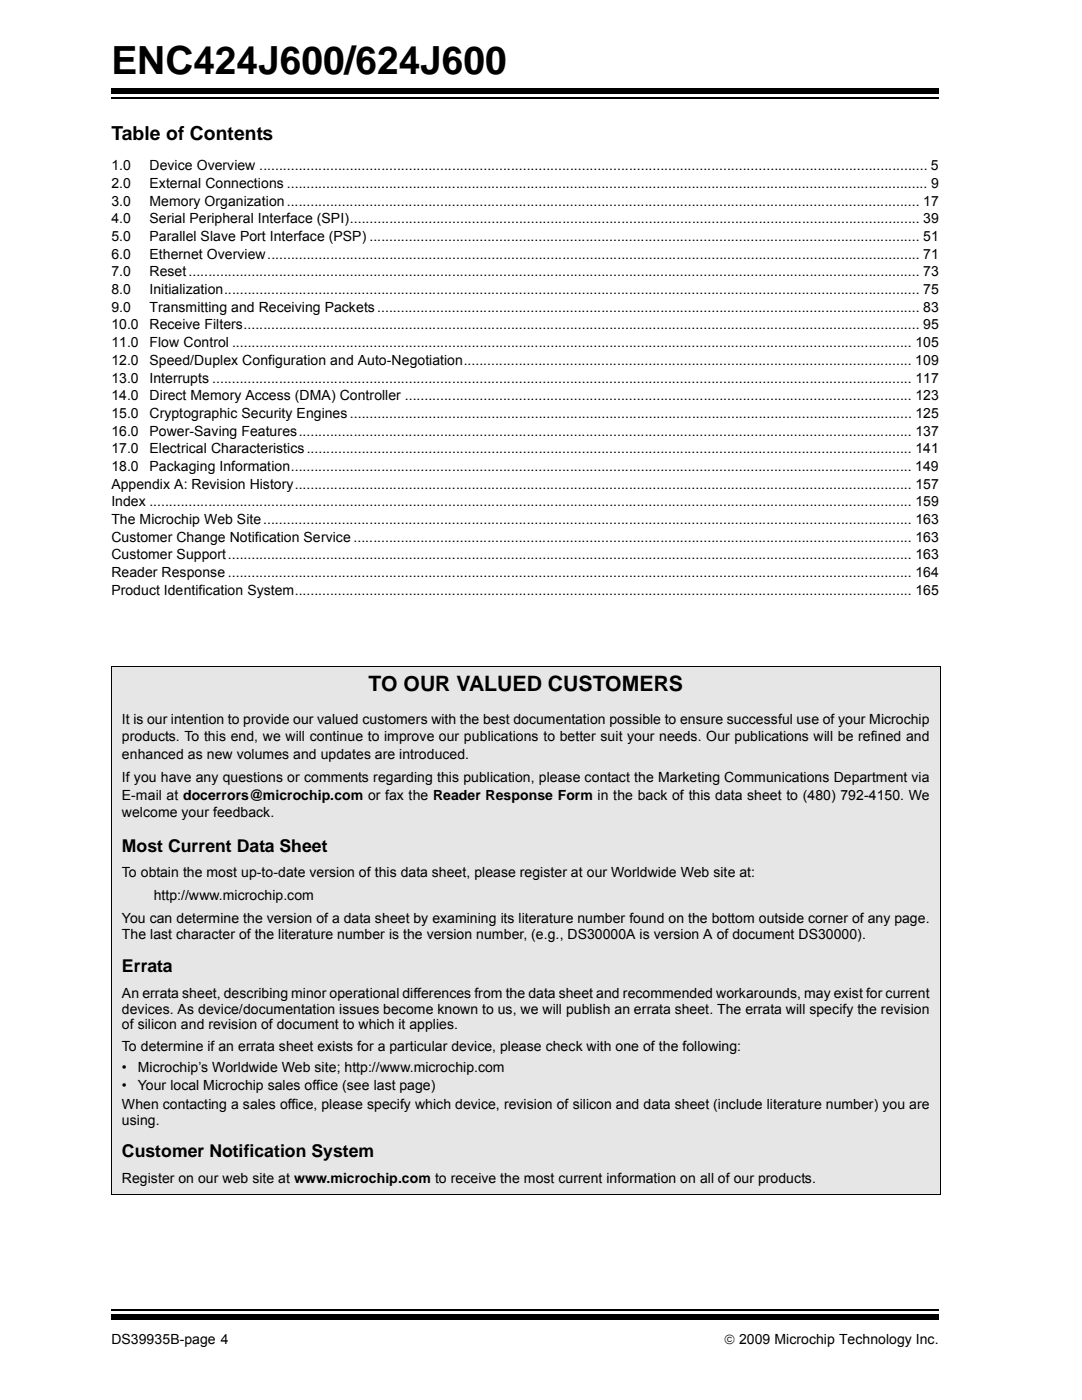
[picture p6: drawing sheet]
<svg xmlns="http://www.w3.org/2000/svg" width="216mm" height="279mm" viewBox="0 0 216 279" stroke-linecap="round" stroke-linejoin="round" font-family="sans-serif">
<defs><g id="words">
<text font-size="7.7" x="22.2" y="14.7">ENC424J600/624J600</text>
<text font-size="4.2" x="73.5" y="137.9">TO OUR VALUED CUSTOMERS</text>
<text font-size="3.9" x="22.2" y="28">Table of Contents</text>
<g font-size="3.5">
<text x="24.3" y="169.9">Most Current Data Sheet</text>
<text x="24.3" y="193.9">Errata</text>
<text x="24.3" y="231">Customer Notification System</text>
</g>
<g font-size="2.8">
<text x="22.2" y="34">1.0</text>
<text x="29.8" y="34">Device Overview .......................................................................................................................................................................... 5</text>
<text x="22.2" y="37.5">2.0</text>
<text x="22.2" y="41">3.0</text>
<text x="29.8" y="41">Memory Organization................................................................................................................................................................. 17</text>
<text x="29.8" y="37.5">External Connections ................................................................................................................................................................... 9</text>
<text x="22.2" y="44.6">4.0</text>
<text x="29.8" y="44.6">Serial Peripheral Interface (SPI)................................................................................................................................................. 39</text>
<text x="22.2" y="48.1">5.0</text>
<text x="22.2" y="51.6">6.0</text>
<text x="29.8" y="48.1">Parallel Slave Port Interface (PSP) ............................................................................................................................................ 51</text>
<text x="29.8" y="51.6">Ethernet Overview...................................................................................................................................................................... 71</text>
<text x="22.2" y="55.2">7.0</text>
<text x="22.2" y="58.7">8.0</text>
<text x="29.8" y="55.2">Reset.......................................................................................................................................................................................... 73</text>
<text x="29.8" y="58.7">Initialization................................................................................................................................................................................. 75</text>
<text x="22.2" y="62.2">9.0</text>
<text x="22.2" y="65.8">10.0</text>
<text x="29.8" y="62.2">Transmitting and Receiving Packets.......................................................................................................................................... 83</text>
<text x="29.8" y="65.8">Receive Filters............................................................................................................................................................................ 95</text>
<text x="22.2" y="69.3">11.0</text>
<text x="29.8" y="69.3">Flow Control ............................................................................................................................................................................. 105</text>
<text x="22.2" y="72.8">12.0</text>
<text x="22.2" y="76.3">13.0</text>
<text x="29.8" y="72.8">Speed/Duplex Configuration and Auto-Negotiation.................................................................................................................. 109</text>
<text x="29.8" y="76.3">Interrupts .................................................................................................................................................................................. 117</text>
<text x="22.2" y="79.9">14.0</text>
<text x="22.2" y="83.4">15.0</text>
<text x="29.8" y="83.4">Cryptographic Security Engines............................................................................................................................................... 125</text>
<text x="29.8" y="79.9">Direct Memory Access (DMA) Controller ................................................................................................................................. 123</text>
<text x="22.2" y="86.9">16.0</text>
<text x="29.8" y="86.9">Power-Saving Features............................................................................................................................................................ 137</text>
<text x="22.2" y="90.4">17.0</text>
<text x="22.2" y="94">18.0</text>
<text x="29.8" y="90.4">Electrical Characteristics.......................................................................................................................................................... 141</text>
<text x="29.8" y="94">Packaging Information.............................................................................................................................................................. 149</text>
<text x="22.2" y="97.5">Appendix A: Revision History............................................................................................................................................................. 157</text>
<text x="22.2" y="101">Index .................................................................................................................................................................................................. 159</text>
<text x="22.2" y="104.5">The Microchip Web Site..................................................................................................................................................................... 163</text>
<text x="22.2" y="108.1">Customer Change Notification Service .............................................................................................................................................. 163</text>
<text x="22.2" y="111.6">Customer Support.............................................................................................................................................................................. 163</text>
<text x="22.2" y="115.1">Reader Response .............................................................................................................................................................................. 164</text>
<text x="22.2" y="118.7">Product Identification System............................................................................................................................................................. 165</text>
<text x="24.3" y="147.9">products. To this end, we will continue to improve our publications to better suit your needs. Our publications will be refined and</text>
<text x="24.3" y="144.4">It is our intention to provide our valued customers with the best documentation possible to ensure successful use of your Microchip</text>
<text x="24.3" y="151.5">enhanced as new volumes and updates are introduced.</text>
<text x="24.3" y="156.1">If you have any questions or comments regarding this publication, please contact the Marketing Communications Department via</text>
<text x="24.3" y="159.6">E-mail at docerrors@microchip.com or fax the Reader Response Form in the back of this data sheet to (480) 792-4150. We</text>
<text x="24.3" y="163.1">welcome your feedback.</text>
<text x="24.3" y="175.1">To obtain the most up-to-date version of this data sheet, please register at our Worldwide Web site at:</text>
<text x="30.7" y="179.7">http://www.microchip.com</text>
<text x="24.3" y="184.3">You can determine the version of a data sheet by examining its literature number found on the bottom outside corner of any page.</text>
<text x="24.3" y="187.5">The last character of the literature number is the version number, (e.g., DS30000A is version A of document DS30000).</text>
<text x="24.3" y="199.1">An errata sheet, describing minor operational differences from the data sheet and recommended workarounds, may exist for current</text>
<text x="24.3" y="202.3">devices. As device/documentation issues become known to us, we will publish an errata sheet. The errata will specify the revision</text>
<text x="24.3" y="205.5">of silicon and revision of document to which it applies.</text>
<text x="24.3" y="209.7">To determine if an errata sheet exists for a particular device, please check with one of the following:</text>
<text x="24.3" y="213.9">•</text>
<text x="27.5" y="213.9">Microchip’s Worldwide Web site; http://www.microchip.com</text>
<text x="24.3" y="217.4">•</text>
<text x="24.3" y="221.3">When contacting a sales office, please specify which device, revision of silicon and data sheet (include literature number) you are</text>
<text x="27.5" y="217.4">Your local Microchip sales office (see last page)</text>
<text x="24.3" y="224.5">using.</text>
<text x="24.3" y="236.1">Register on our web site at www.microchip.com to receive the most current information on all of our products.</text>
<text x="22.2" y="268.2">DS39935B-page 4</text>
<text x="144.5" y="268.2">© 2009 Microchip Technology Inc.</text>
</g>
</g></defs>
<path d="M22.2 19.6h165.1" fill="none" stroke="#000" stroke-width=".34"/>
<path d="M22.2 17.7h165.1v1.1h-165.1z" fill="#000"/>
<path d="M22.2 260.4h165.1v5.9h-165.1z" fill="#fff"/>
<path d="M22.2 261.4h165.1" fill="none" stroke="#000" stroke-width=".34"/>
<path d="M22.2 262.4h165.1v1.1h-165.1z" fill="#000"/>
<path d="M22.2 133h165.4v105.5h-165.4z" fill="#e6e6e6"/>
<path d="M22.1 133h165.6M22.2 133.1v105.3M187.6 133.1v105.3M22.1 238.5h165.6" fill="none" stroke="#000" stroke-width=".2"/>
<use href="#words"/>
</svg>
